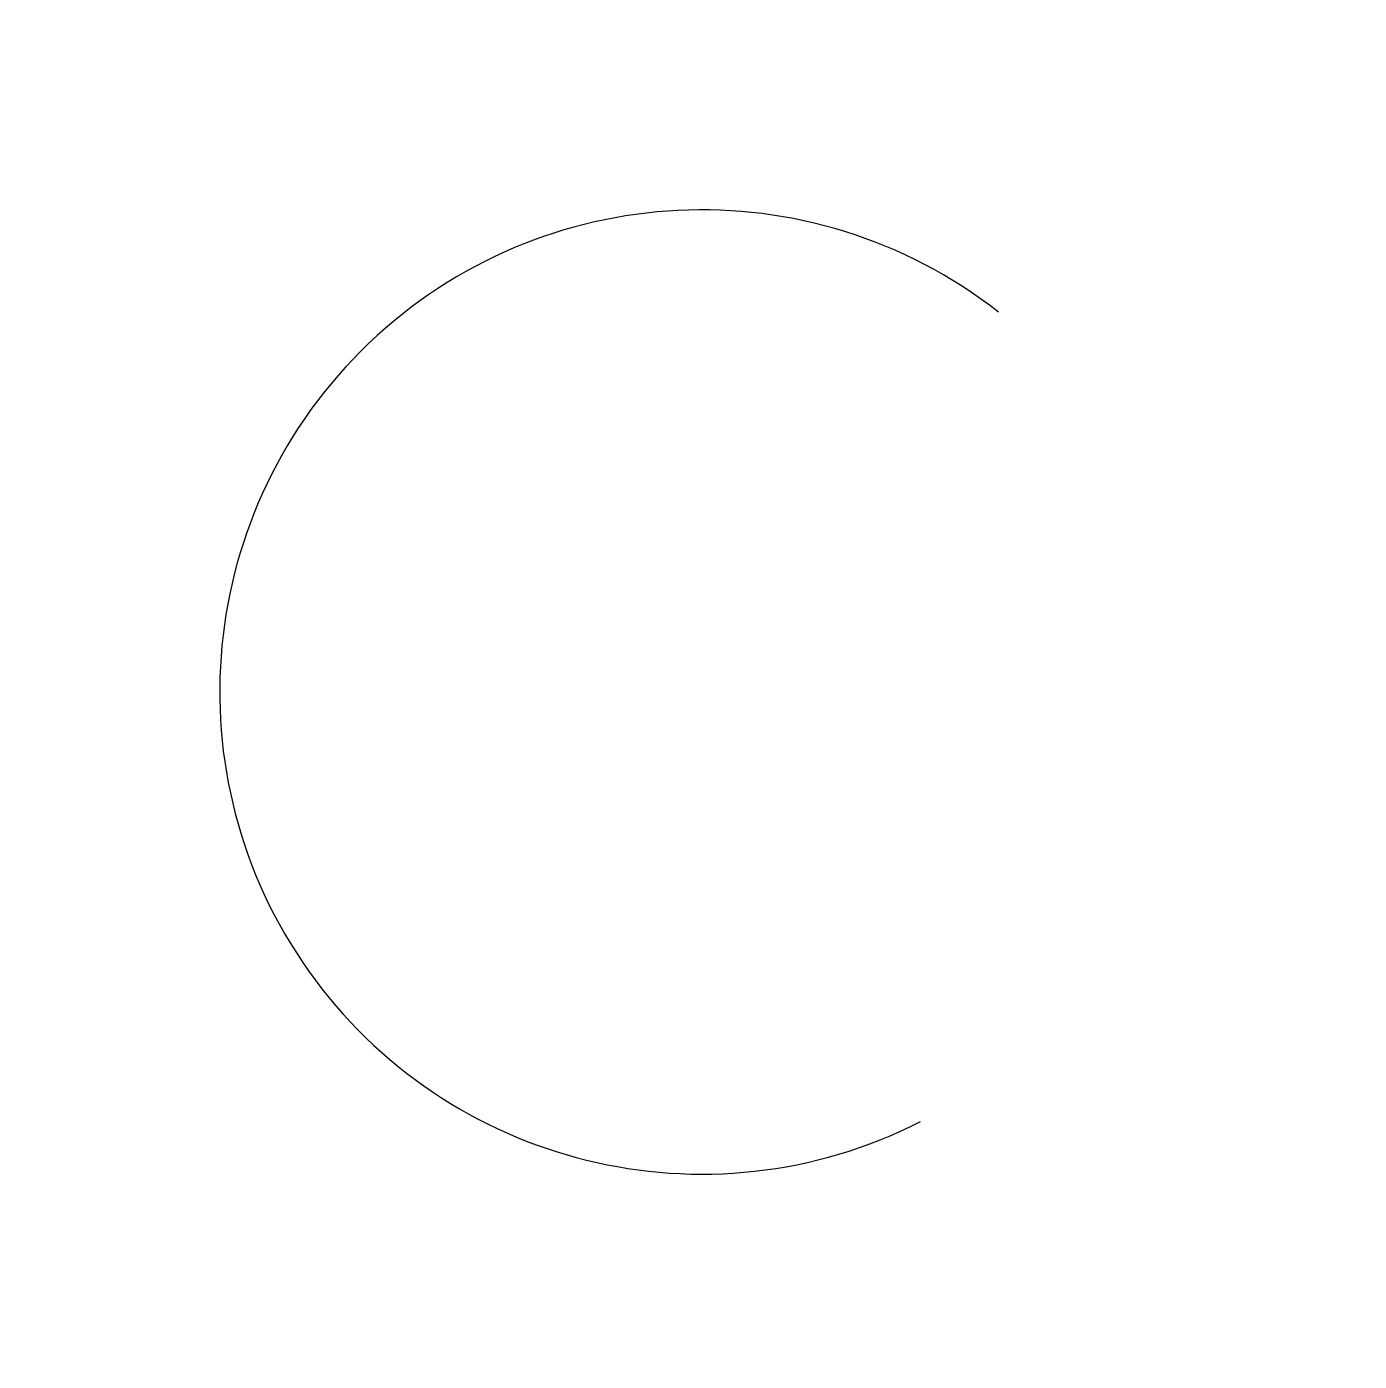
# Model space of a CAD drawing. Header units: metres. Extents: x -1.4 to 9.6, y 3.8 to 14.9.
import ezdxf

# ---------------------------------------------------------------- set-up
doc = ezdxf.new("R2010")
doc.units = ezdxf.units.M

# ---------------------------------------------------------------- blocks, each defined once
blk = doc.blocks.new('Inner')
blk.add_arc((1, 2), 2, 15, 260)
blk = doc.blocks.new('OuterBlock')
at = {"xscale": 2, "yscale": 2, "zscale": 0.5, "rotation": 37}
blk.add_blockref('Inner', (3, 1, 2), dxfattribs=at)

msp = doc.modelspace()

# ---------------------------------------------------------------- block references
msp.add_blockref('OuterBlock', (2, 4))

doc.saveas('drawing.dxf')
